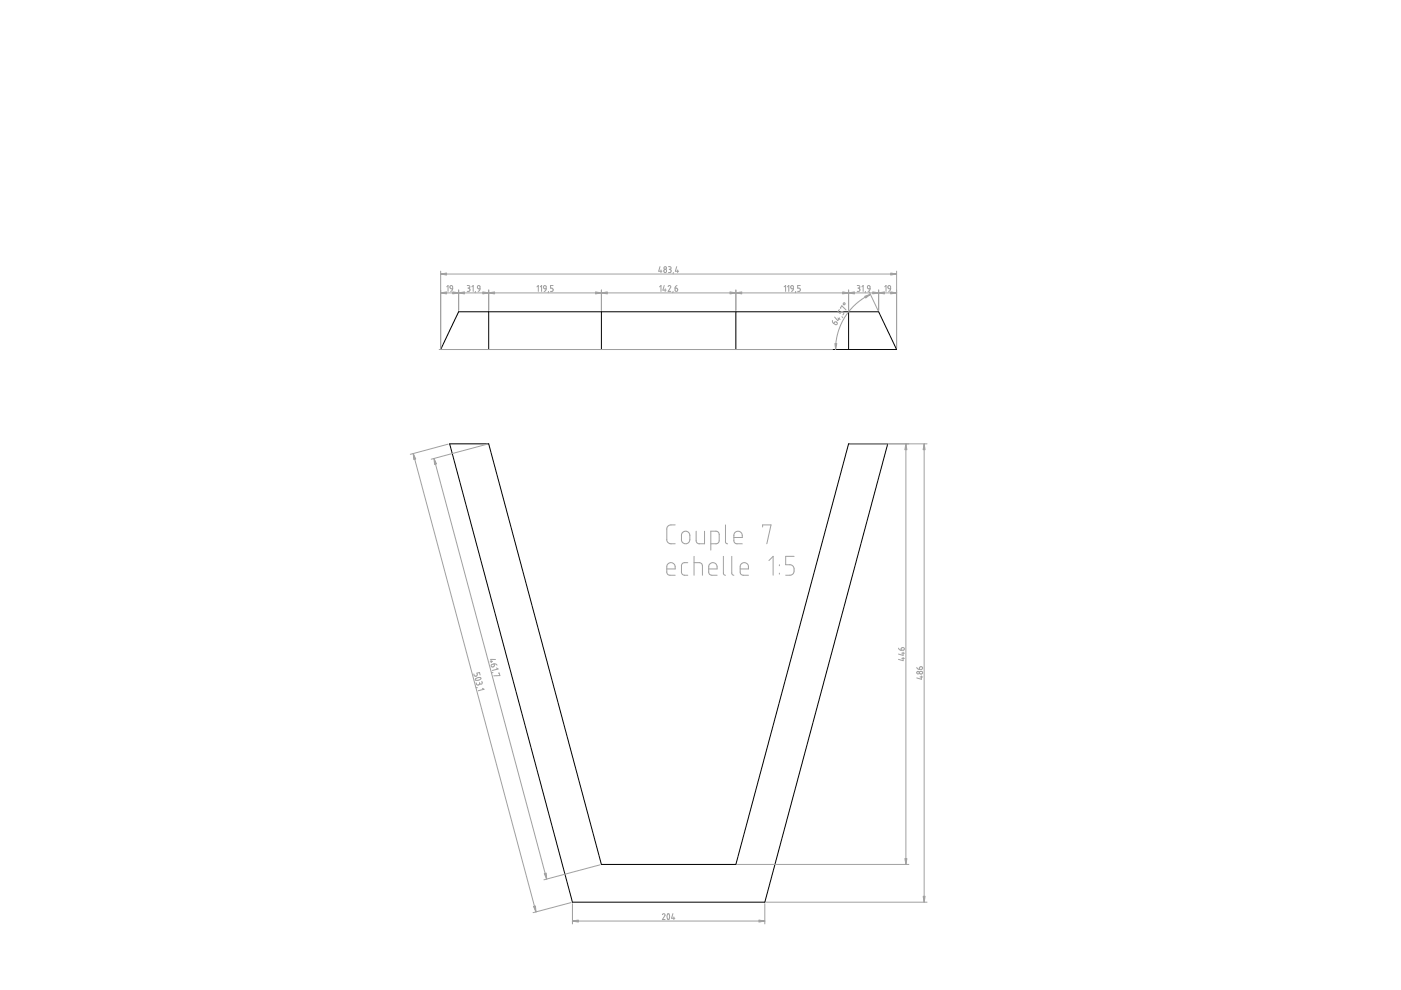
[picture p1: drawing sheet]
<svg xmlns="http://www.w3.org/2000/svg" width="297mm" height="210mm" viewBox="0 0 297 210" stroke-linecap="round" stroke-linejoin="round" font-family="sans-serif">
<path d="M97.2 66.1h89.1l3.8 8h-96.7zM103.6 66.1v8M127.5 66.1v8M156 66.1v8M179.9 66.1v8M95.3 94.1h8.3l23.9 89.2h28.5l23.9-89.2h8.3l-26 97.2h-40.8z" fill="none" stroke="#000" stroke-width=".21"/>
<g fill="none" stroke="#a0a0a4" stroke-width=".21">
<path d="M93.4 57.5v16.3M93.4 58.1h96.7M139.9 56.5l-.2 1h.6M140.1 57.2v.6M141.7 56.5h.3a.29 .29 0 0 1 .3 .3 .29 .29 0 0 1-.3 .3M141.9 57.1h.1M142 57.1l.3 .2v.4l-.6 .1M142.8 57.8l-.1 .3M143.5 56.5l-.3 1h.7M143.7 57.2v.6M190.1 57.5v16.3M93.1 74.1h83.4"/>
<path d="M93.4 62.1h96.7M94.7 60.8l.3-.3v1.3M95.4 60.7a.29 .29 0 0 1 .4-.2 .29 .29 0 0 1 .2 .3v.4h-.4l-.2-.2zM96 61.2l-.2 .4-.3 .2M97.2 61.5v4.3M99.1 60.5h.3a.28 .28 0 0 1 .2 .3 .28 .28 0 0 1-.2 .3M99.2 61.1h.2M99.4 61.1l.2 .2v.3l-.2 .2h-.3M100 60.8l.3-.3v1.3M100.8 61.8l-.1 .3M101.3 60.7a.27 .27 0 0 1 .3-.2 .27 .27 0 0 1 .2 .3v.4h-.3l-.3-.2zM101.8 61.2l-.2 .4-.2 .2"/>
<path d="M103.6 61.5v4.3M113.9 60.8l.2-.3v1.3M114.6 60.8l.2-.3v1.3M115.3 60.6l.5 .1v.5h-.5zM115.8 61.2l-.1 .4-.3 .2M116.3 61.8l-.1 .3M117.3 60.5h-.6v.6h.4l.2 .2-.1 .4-.5 .1M127.5 61.5v4.3M139.8 60.8l.3-.3v1.3M140.8 60.5l-.3 1h.7M141 61.2v.6M141.7 60.7a.28 .28 0 0 1 .3-.1 .28 .28 0 0 1 .2 .4l-.5 .8h.5"/>
<path d="M142.7 61.8l-.1 .3M143.1 61.1l.5 .1 .1 .3a.28 .28 0 0 1-.3 .3 .28 .28 0 0 1-.3-.3zM143.5 60.5l-.2 .2-.2 .4M156 61.5v4.3M166.3 60.8l.3-.3v1.3M167 60.8l.2-.3v1.3M167.7 60.7a.27 .27 0 0 1 .3-.2 .27 .27 0 0 1 .2 .3v.4h-.3l-.2-.1zM168.2 61.2l-.1 .4-.3 .2M168.7 61.8l-.1 .3M169.7 60.5h-.6v.6h.4l.2 .2-.1 .4-.5 .1M176.5 67.9v.4l.3 .3M176.9 68.3h.5a.28 .28 0 0 1 .1 .4 .28 .28 0 0 1-.4 .1l-.3-.2z"/>
<path d="M177 67.2l.6 .8 .4-.6M177.7 67.4l.4 .3M177.9 65.6l-.2 .5 .4 .3 .3-.3 .4 .1 .1 .3-.2 .3M178.3 65.4l-.1-.1 .3-.5 .9 .9M178.5 67.1l.2 .3M179.9 61.5v4.3M181.8 60.5h.2a.28 .28 0 0 1 .3 .3 .28 .28 0 0 1-.3 .3M181.9 61.1h.1M182 61.1l.3 .1v.4l-.2 .2h-.3M182.7 60.8l.3-.3v1.3M183.5 61.8l-.1 .3M183.9 60.7a.29 .29 0 0 1 .4-.2 .29 .29 0 0 1 .2 .3v.4h-.4l-.2-.2z"/>
<path d="M184.3 61.8l1.9 4M184.5 61.2l-.1 .4-.4 .2M184.5 62.4l-1.7 1-1.3 1-1.4 1.4-1 1.4-.8 1.5-.6 1.7-.4 1.9-.1 1.8M186.3 61.5v4.3M187.6 60.8l.3-.3v1.3M188.3 60.7a.29 .29 0 0 1 .3-.2 .29 .29 0 0 1 .2 .3v.4h-.3l-.2-.2zM188.8 61.2v.3l-.4 .3M87.6 96.2l26 97.2M92 97.2l23.9 89.2M95 94.2l-8 2.1M103.3 94.2l-11.9 3.2M180.2 94.1h16.4"/>
<path d="M192.1 94.1v89.2M195.9 94.1v97.2M143.2 111.3h-1.2l-.4 .3-.2 .4v2.6l.1 .3 .6 .4h1.1M144.7 112.9l.8-.3 .4 .2 .3 .4v1.5l-.6 .6-.7-.1-.4-.5v-1.4zM145.8 119.3h-.9l-.4 .5v1.6l.1 .3 .3 .2 .9 .1M147.2 119.3h1.2l.4 .3 .1 2.4M147.2 118v4M147.6 112.6v2.1l.1 .4 .4 .2h1.3v-2.7M150.7 115.3h1.2l.5-.4 .1-1.6-.3-.6-1.5-.1v4M153.4 118v3.6l.4 .4M153.8 111.3v3.7l.5 .3M155.2 118v3.6l.4 .4"/>
<path d="M155.6 114h1.8l-.1-.8-.2-.4-.7-.2-.6 .4-.2 .3v1.4l.5 .6h1.3M161.7 111.7v-.4h1.8l-.9 4M163 118.9l.9-.9v4M165.2 119.7v.3M168.4 118h-1.8v1.7l1.2 .1 .3 .2 .3 .5v.7l-.3 .6-.5 .2h-1M105.1 139.8h-1l.1 .7M141.4 120.6h1.8l-.1-.6-.3-.5-.7-.2-.6 .4-.1 1.7 .4 .5 1.4 .1M150.3 120.6h1.7v-.8l-.3-.3-.7-.2-.6 .4-.1 1.7 .4 .5 1.3 .1M156.9 120.6h1.8v-.7l-.3-.4-.7-.2-.6 .3-.2 .4v1.4l.5 .5 1.3 .1M165.2 121.5v.2M190.5 137.4l.2 .4 .4 .1M191.1 137.4l.4-.1a.28 .28 0 0 1 .3 .3 .28 .28 0 0 1-.3 .3h-.4z"/>
<path d="M191.2 139.6h.5M191.2 138.5h.5M191.5 139.4v.7l-1-.3M191.5 138.3v.7l-1-.3M100.5 142.9l.1 .4h.4l.2-.2-.1-.4 .6-.1 .1 .5M100.8 143.9l.7-.3a.3 .3 0 0 1 .5 .3 .3 .3 0 0 1-.4 .3l-.4 .1a.26 .26 0 0 1-.3-.1 .26 .26 0 0 1-.1-.3zM100.9 144.8l.3 .4h.4l.1-.3M100.9 145.8h.3M101.7 144.7v.2M102.2 144.5v.2a.28 .28 0 0 1-.2 .4 .28 .28 0 0 1-.3-.2M102.3 145.9l.3 .2-1.2 .4M104.2 141l.5-.2 .1 .4-.3 .2a.29 .29 0 0 1-.3-.1 .29 .29 0 0 1 0-.3z"/>
<path d="M104.2 142.6h.3M104.4 140.2l-.5 .1M104.7 140.8h.4l.3 .2M105.3 141.6l.3 .2-1.2 .4M105.7 142.7h.1l.2 .5-1.3 .1M194.4 141.5l.1 .3 .4 .1M195.1 141.4h.2a.28 .28 0 0 1 .3 .2 .28 .28 0 0 1-.3 .3h-.4zM195.1 143.5h.5M195.3 143.3v.7l-.9-.3M121.1 191.4l-8.1 2.1M121.4 195.3h40.8M121.4 191.6v4.3"/>
<path d="M127.2 183.4l-11.9 3.1M140.4 193.9a.29 .29 0 0 1 .4-.2 .29 .29 0 0 1 .2 .4l-.6 .9h.6M141.6 193.8a.53 .53 0 0 1 .3 .8 .29 .29 0 0 1-.3 .4 .29 .29 0 0 1-.2-.5zM142.7 193.7l-.3 1h.7M142.9 194.4v.6M156.3 183.3h36.4M162.2 191.6v4.3M162.5 191.3h34.1"/>
<circle cx="141" cy="57.5" r=".32"/>
<circle cx="141" cy="56.8" r=".28"/>
<circle cx="179" cy="64.4" r=".21"/>
<circle cx="194.6" cy="142.6" r=".28"/>
<circle cx="195.3" cy="142.7" r=".32"/>
</g>
<g fill="#a0a0a4" stroke="#a0a0a4" stroke-width=".21">
<path d="M93.4 62.1l1.3-.2v.4z"/>
<path d="M96 61.9l1.2 .2-1.2 .2z"/>
<path d="M97.2 62.1l1.3-.2v.4z"/>
<path d="M102.4 61.9l1.2 .2-1.2 .2z"/>
<path d="M126.3 61.9l1.2 .2-1.2 .2z"/>
<path d="M103.6 62.1l1.3-.2v.4z"/>
<path d="M127.5 62.1l1.3-.2v.4z"/>
<path d="M154.8 61.9l1.2 .2-1.2 .2z"/>
<path d="M156 62.1l1.3-.2v.4z"/>
<path d="M178.7 61.9l1.2 .2-1.2 .2z"/>
<path d="M179.9 62.1l1.3-.2v.4z"/>
<path d="M185 61.9l1.3 .2-1.3 .2z"/>
<path d="M186.3 62.1l1.2-.2v.4z"/>
<path d="M188.8 61.9l1.3 .2-1.3 .2z"/>
<path d="M93.4 58.1l1.3-.2v.4z"/>
<path d="M188.8 57.9l1.3 .2-1.3 .2z"/>
<path d="M92 97.2l.5 1.2-.4 .1z"/>
<path d="M115.4 185.2l.4-.1 .1 1.3z"/>
<path d="M87.6 96.2l.5 1.1-.4 .1z"/>
<path d="M113.1 192.2l.4-.1 .1 1.3z"/>
<path d="M121.4 195.3l1.2-.2v.4z"/>
<path d="M160.9 195.1l1.3 .2-1.3 .2z"/>
<path d="M192.1 94.1l.2 1.3h-.4z"/>
<path d="M191.9 182h.4l-.2 1.3z"/>
<path d="M195.9 94.1l.2 1.3h-.4z"/>
<path d="M195.7 190h.4l-.2 1.3z"/>
<path d="M183.3 62.8l1.2-.4-1 .8z"/>
<path d="M177 72.8l.4 .1-.2 1.2z"/>
</g>
</svg>
